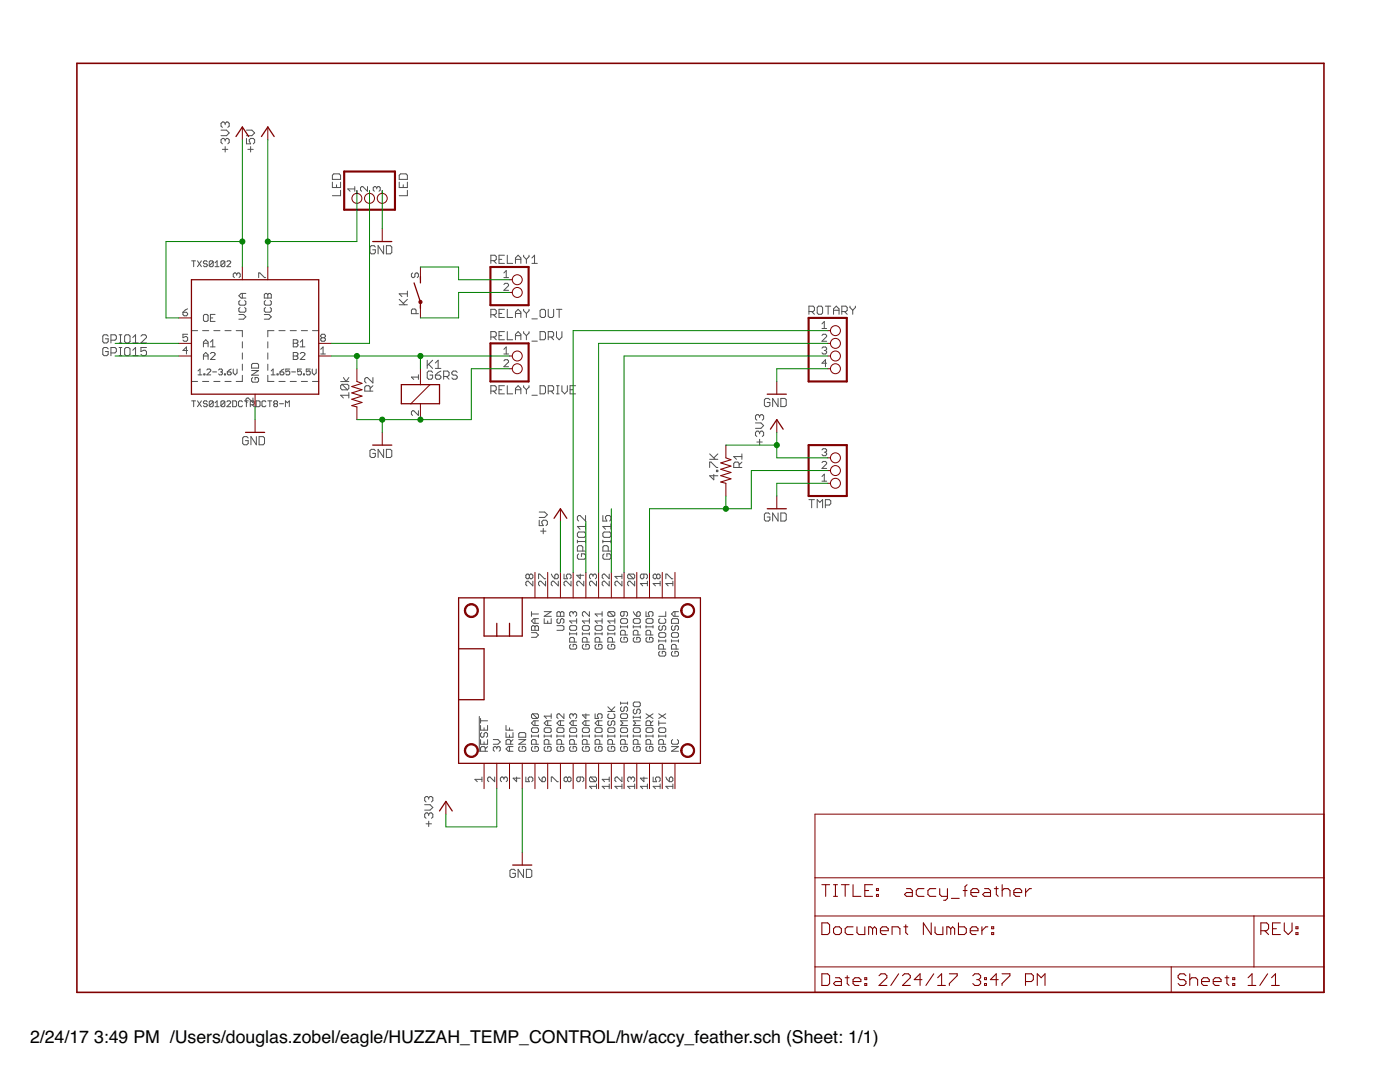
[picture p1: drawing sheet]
<svg xmlns="http://www.w3.org/2000/svg" width="279mm" height="216mm" viewBox="0 0 279 216" stroke-linecap="round" stroke-linejoin="round" font-family="sans-serif">
<defs><g id="words">
<g font-size="3.5">
<text x="6" y="208.2">2/24/17</text>
<text x="18.8" y="208.2">3:49 PM /Users/douglas.zobel/eagle/HUZZAH_TEMP_CONTROL/hw/accy_feather.sch (Sheet: 1/1)</text>
</g>
</g></defs>
<g fill="none" stroke="#505050" stroke-width=".2">
<path d="M44.1 26h1.1l.5 .5-.5 .6h-1.1M44.4 29.8h1.1M44.9 27.9l-.2-.3h-.3l-.3 .3v.5l.3 .3M44.9 27.9l.3-.3h.3l.2 .3v.5l-.2 .3M44.9 24.6v.3M44.9 27.9v.3M44.9 29.3v1M44.9 24.6l-.2-.3h-.3l-.3 .3v.6l.3 .2M44.9 24.6l.3-.3h.3l.2 .3v.6l-.2 .2M49.2 27.6v1.1h.8l-.3-.8 .3-.3h.5l.3 .3v.5l-.3 .3M49.2 26h1.1l.5 .5-.5 .6h-1.1M49.5 29.8h1"/>
<path d="M50 29.3v1M66.3 36.3v1.1h1.7v-1.1M66.3 35l.3-.3h1.1l.3 .3v.8h-1.7zM67.2 36.9v.5M68 38v1.1h-1.7M70.8 37.7h-1.4l.5 .5M70.8 37.2v1M73.3 37.2v1l-.9-1h-.2l-.3 .3v.4l.3 .3M75.2 37.5l-.2-.3h-.3l-.2 .3v.4l.2 .3M75.2 37.5l.2-.3h.2l.3 .3v.4l-.3 .3M75.2 37.5v.2M79.7 35l.2-.3h1.1l.3 .3v.8h-1.6z"/>
<path d="M79.7 36.3v1.1h1.6v-1.1M80.5 36.9v.5M81.3 38v1.1h-1.6M38.2 52h.8M38.7 52v1.2M39.4 52l.8 1.2M40.2 52l-.8 1.2M41.4 52.2l-.2-.2h-.4l-.2 .2 .2 .4h.4l.2 .2-.2 .4h-.4l-.2-.2M42.5 52.2l-.1-.2h-.4l-.2 .2v.8M42.5 52.2v.8l-.1 .2h-.4l-.2-.2M42.5 52.2l-.7 .8M42.9 52.4l.4-.4v1.2"/>
<path d="M42.9 53.2h.8M44.9 52.2l-.2-.2h-.4l-.2 .2v.8M44.9 52.2v.8l-.2 .2h-.4l-.2-.2M44.9 52.2l-.8 .8M45.3 52.2l.2-.2h.3l.2 .2v.2l-.7 .8h.7M47.2 54.7l-.2-.2h-.2l-.3 .2v.5l.3 .2M47.2 54.7l.3-.2h.2l.2 .2v.5l-.2 .2M47.2 54.7v.2M47.9 60l-.2 .2v.5l.2 .2h.9l.3-.2v-.5l-.3-.2M48.4 58.5v1M49.1 58.5h-1l-.4 .5 .4 .5h1M51.6 55.4v-.9h.3l.9 .9h.2"/>
<path d="M52.7 58.8l.3-.3h.2l.2 .3 .3-.3h.2l.2 .3v.7h-1.4zM53 60l-.3 .2v.5l.3 .2h.9l.2-.2v-.5l-.2-.2M53.4 58.8v.7M74.9 49.3l-.2-.3h-.6l-.3 .3v1.1l.3 .3h.6l.2-.3v-.6h-.5M76.6 49v1.7l-1.1-1.7v1.7M77.1 49h.8l.3 .3v1.1l-.3 .3h-.8zM79.7 59.7l1.1 1.1M81.3 58.1v1.1M81.3 59.7l-.8 .8M81.3 58.6h-1.6l.5 .6M82.3 54.5l-.2 .2v.5l.2 .2h.3l.2-.2v-.5l.2-.2h.3l.2 .2v.5l-.2 .2M98 52h.8l.2-.2v-.6l-.2-.3h-.8v1.7"/>
<path d="M98.5 52l.5 .6M99.6 51.8h.5M100.6 54.5l.4-.5v1.4M100.6 56.8l.2-.3h.5l.2 .3v.2l-.9 .9h.9M100.6 55.4h.9M100.7 50.9h-1.1v1.7h1.1M101.2 50.9v1.7h1.1M102.9 52.6v-1.1l.5-.6 .5 .6v1.1M102.9 51.8h1M104.5 50.9v.3l.6 .6M105.1 51.8v.8M105.6 50.9v.3l-.5 .6"/>
<path d="M106.2 52.6h1M106.2 51.5l.5-.6v1.7M21.6 69.6l-.3-.3h-.5l-.3 .3v1.1l.3 .3h.5l.3-.3v-.6h-.6M21.6 67.1l-.3-.3h-.5l-.3 .3v1.1l.3 .2h.5l.3-.2v-.6h-.6M22.1 70.4h.8l.3-.3v-.5l-.3-.3h-.8v1.7M22.1 67.9h.8l.3-.3v-.5l-.3-.3h-.8v1.6M23.8 69.3h.5M23.8 71h.5M23.8 66.8h.5M23.8 68.4h.5M24 66.8v1.6M24 69.3v1.7"/>
<path d="M25.1 69.3h.6l.3 .3v1.1l-.3 .3h-.6l-.2-.3v-1.1zM25.1 66.8h.6l.3 .3v1.1l-.3 .2h-.6l-.2-.2v-1.1zM26.5 71h1.1M26.5 69.9l.6-.6v1.7M26.5 67.4l.6-.6v1.6M26.5 68.4h1.1M28.1 67.1l.3-.3h.6l.2 .3v.3l-1.1 1h1.1M29.2 69.3h-1.1v.8l.6-.2h.3l.2 .2v.6l-.2 .3h-.6l-.3-.3M36.5 62.3h.7l.2 .2v.3l-.2 .2h-.5l-.2-.2zM37.4 66.7h-.9v.7l.7-.2 .2 .2v.5l-.2 .2h-.5l-.2-.2M37.4 69.9h-.9l.7-.7v1.4M37.4 61.6l-.9 .7"/>
<path d="M38.2 76.1h1.2M38.2 66h1.2M38.2 80h.8M38.7 80v1.2M39.4 80l.8 1.2M39.5 74l.4-.4v1.2M39.5 74.8h.8M40.2 80l-.8 1.2M40.4 76.1h1.3M40.4 66h1.3M40.6 69.2v-.9l.5-.5 .4 .5v.9M40.6 71.7v-.9l.5-.5 .4 .5v.9"/>
<path d="M40.6 68.5h.9M40.6 71h.9M40.7 74.6h.2v.2h-.2zM40.8 62.7h.5l.2 .3v.9l-.2 .2h-.5l-.2-.2v-.9zM41.3 73.8l.2-.2h.4l.2 .2v.2l-.8 .8h.8M42 68.3l.5-.5v1.4M42 69.2h.9M42 70.6l.2-.3h.5l.2 .3v.2l-.9 .9h.9M42 63.4h.5M42.4 74.2h.8M42.7 76.1h1.2M42.7 66h1.2"/>
<path d="M42.9 62.7h-.9v1.4h.9M43.6 73.8l.2-.2h.4l.2 .2-.2 .4M44 74.2h.2M44.2 74.2l.2 .2-.2 .4h-.4l-.2-.2M44.8 74.6h.2v.2h-.2zM44.9 76.1h1.2M44.9 66h1.2M45.4 74.2h.6l.1 .4-.1 .2h-.4l-.2-.2zM46.1 73.6l-.7 .6M46.4 80h.6l.2 .2v.8l-.2 .2h-.6zM46.5 73.6v.8l.4 .4 .4-.4v-.8M47.1 66h1.3v1.2"/>
<path d="M47.7 62.8h.9l.5 .4-.5 .5h-.9M47.9 61.4l-.2 .2v.5l.2 .2h.9l.3-.2v-.5l-.3-.2M48.4 74.9v1.2h-1.3M48.4 68.2v1.2M48.4 70.4v1.3M48.4 72.7v1.2M48.8 80h.8M49.2 80v1.2M50.2 73.9h1.4l-1.4 1h1.4M50.4 75.3l-.2 .3v.4l.2 .3h1l.2-.3v-.4l-.2-.3h-.5v.5M50.4 72.5h1l.2 .2v.7h-1.4v-.7zM50.5 79.4v.9l-.9-.9h-.3l-.2 .3v.4l.2 .2"/>
<path d="M51.1 80h.6l.2 .2v.8l-.2 .2h-.6zM52.7 62.8h1l.4 .4-.4 .5h-1M53 61.4l-.3 .2v.5l.3 .2h.9l.2-.2v-.5l-.2-.2M53.4 74.9v1.2h1.3M53.4 68.2v1.2M53.4 70.4v1.3M53.4 72.7v1.2M53.4 80h.8M53.8 80v1.2M54.1 74.8h.8M54.1 74l.4-.4v1.2M54.7 66h-1.3v1.2"/>
<path d="M55.3 74.6h.2v.2h-.2zM55.7 76.1h1.2M55.7 66h1.2M55.9 74.2h.6l.2 .4-.2 .2h-.4l-.2-.2zM56.7 73.6l-.8 .6M57.8 73.6h-.8v.6l.4-.2 .4 .2v.4l-.2 .2h-.4l-.2-.2M57.9 76.1h1.2M57.9 66h1.2M58.2 74.2h.8M58.5 70.3h.7l.3 .3v.2l-.3 .2 .3 .3v.2l-.3 .2h-.7zM58.5 67.8h.7l.3 .2v.3l-.3 .2 .3 .2v.3l-.3 .2h-.7zM58.5 68.5h.7"/>
<path d="M58.5 71h.7M59.9 69.2h1M59.9 70.6l.3-.3h.4l.3 .3v.2l-1 .9h1M59.9 68.3l.5-.5v1.4M60.1 76.1h1.3M60.1 66h1.3M60.2 73.6h-.8v.6l.4-.2 .4 .2v.4l-.2 .2h-.4l-.2-.2M60.6 74.6h.1v.2h-.1zM61.9 73.6h-.8v.6l.4-.2 .4 .2v.4l-.2 .2h-.4l-.2-.2M62.3 73.6v.8l.4 .4 .4-.4v-.8M62.4 76.1h1.2M62.4 66h1.2"/>
<path d="M64 70.6h.9M64 69.7l.5-.5v1.4M64.2 67.4l-.2 .2v.3l.2 .2h.5l.2-.2v-.3l-.2-.2M64.2 67.4l-.2-.2v-.3l.2-.2h.5l.2 .2v.3l-.2 .2M64.2 67.4h.5M68 76.1h1.6M68.3 76.7l-.3 .3v.5l.3 .3h1M68.3 76.7h1l.3 .3v.5l-.3 .3M68.3 76.7l1 1.1M68.5 75.3l.6 .8 .5-.8M69.6 78.9h-1.6l.5 .5M69.6 78.3v1.1"/>
<path d="M73.9 78v-.8l-.3-.2h-.5l-.3 .2v.8h1.6M74.4 75.3v1.1l-1.1-1.1h-.2l-.3 .3v.5l.3 .3M74.4 77l-.5 .5M79.7 60.8h1.6M83 62.6v-.7l-.2-.2h-.5l-.2 .2v.7h1.4M83.5 74.8v.9M83.5 75.2h-1.4l.5 .5M85.3 71.9v1.6M85.5 72.7l.8 .8M86.3 74.3l-.2-.3h-.6l-.2 .3v1.1l.2 .3h.6l.2-.3v-.6h-.5M86.3 71.9l-1 1.1M86.9 74.8h.8l.3 .3v.3l-.3 .3h-.5l-.3-.3z"/>
<path d="M86.9 72.4l.5-.5v1.6M86.9 73.5h1.1M88 74l-.6 .3-.5 .5M88.5 75.1h.8l.3-.3v-.5l-.3-.3h-.8v1.7M89.1 75.1l.5 .6M91.2 74.3l-.2-.3h-.6l-.2 .3v.3l.2 .2h.6l.2 .3v.3l-.2 .3h-.6l-.2-.3M98 62.8h.8l.2-.3v-.5l-.2-.3h-.8v1.7M98 67.2h.8l.2-.2v-.6l-.2-.2h-.8v1.6M98 78h.8l.2-.2v-.6l-.2-.2h-.8v1.6M98.5 78l.5 .6M98.5 62.8l.5 .6M98.5 67.2l.5 .6"/>
<path d="M99.6 77.8h.5M99.6 62.5h.5M99.6 67h.5M100.6 69.7l.4-.5v1.4M100.6 70.6h.9M100.6 72l.2-.2h.5l.2 .2v.2l-.9 1h.9M100.7 77h-1.1v1.6h1.1M100.7 61.7h-1.1v1.7h1.1M100.7 66.2h-1.1v1.6h1.1M101.2 77v1.6h1.1M101.2 61.7v1.7h1.1M101.2 66.2v1.6h1.1"/>
<path d="M102.9 77.8h1M102.9 63.4v-1.1l.5-.6 .5 .6v1.1M102.9 67.8v-1.1l.5-.5 .5 .5v1.1M102.9 78.6v-1.1l.5-.5 .5 .5v1.1M102.9 62.5h1M102.9 67h1M104.5 61.7v.3l.6 .5M104.5 66.2v.2l.6 .6M104.5 77v.2l.6 .6M105.1 62.5v.9M105.1 67v.8M105.1 77.8v.8"/>
<path d="M105.6 77v.2l-.5 .6M105.6 61.7v.3l-.5 .5M105.6 66.2v.2l-.5 .6M106.2 78.9h1M106.2 63.6h1M106.2 68.1h1M107.8 77h.8l.3 .2v1.1l-.3 .3h-.8zM107.8 66.2h.8l.3 .2v1.1l-.3 .3h-.8zM108.1 61.7h.5l.3 .3v1.1l-.3 .3h-.5l-.3-.3v-1.1zM109.4 78h.8l.3-.2v-.6l-.3-.2h-.8v1.6M109.4 61.7v1.4l.3 .3h.5l.3-.3v-1.4M109.4 67.2h.8l.3-.2v-.6l-.3-.2h-.8v1.6"/>
<path d="M110 78l.5 .6M110 67.2l.5 .6M111.1 77h.5M111.1 78.6h.5M111.1 66.2v1l.5 .6 .5-.6v-1M111.1 61.7h1M111.3 77v1.6M111.6 61.7v1.7M112.1 77v1l.6 .6 .5-.6v-1M113.8 77.8h.5M114.9 77h-1.1v1.6h1.1M153.6 79.8l-.2-.3h-.6l-.3 .3v1.1l.3 .2h.6l.2-.2v-.6h-.5"/>
<path d="M155.3 79.5v1.6l-1.1-1.6v1.6M155.8 79.5h.8l.3 .3v1.1l-.3 .2h-.8zM161.4 62.2h.9l.2-.3v-.5l-.2-.3h-.9v1.6M162 62.2l.5 .5M163.3 61.1h.6l.3 .3v1l-.3 .3h-.6l-.2-.3v-1zM164 64.6l.5-.4v1.4M164 66.9l.3-.2h.4l.3 .2v.3l-1 .9h1M164 69.5l.3-.3h.4l.3 .3v.2l-.3 .2M164 65.6h1M164.5 69.9h.2M164.7 61.1h1.1M164.7 69.9l.3 .3v.2l-.3 .2h-.4l-.3-.2"/>
<path d="M165 72.5h-1l.7-.7v1.4M165.3 61.1v1.6M166.3 62.7v-1.1l.6-.5 .5 .5v1.1M166.3 61.9h1.1M168 62.2h.8l.3-.3v-.5l-.3-.3h-.8v1.6M168.5 62.2l.6 .5M169.6 61.1v.3l.6 .5M170.2 61.9v.8M170.7 61.1v.3l-.5 .5M41.4 80.2l-.2-.2h-.4l-.2 .2 .2 .4h.4l.2 .2-.2 .4h-.4l-.2-.2M42.5 80.2l-.1-.2h-.4l-.2 .2v.8M42.5 80.2v.8l-.1 .2h-.4l-.2-.2"/>
<path d="M42.5 80.2l-.7 .8M42.9 81.2h.8M42.9 80.4l.4-.4v1.2M44.9 80.2l-.2-.2h-.4l-.2 .2v.8M44.9 80.2v.8l-.2 .2h-.4l-.2-.2M44.9 80.2l-.8 .8M45.3 80.2l.2-.2h.3l.2 .2v.2l-.7 .8h.7M48.4 80.2l-.2-.2h-.4l-.2 .2v.8l.2 .2h.4l.2-.2M49.5 87.4l-.2-.3h-.6l-.3 .3v1.1l.3 .3h.6l.2-.3v-.6h-.5M50 80.8h.5l.2-.2v-.4l-.2-.2h-.5v1.2M50.3 80.8l.4 .4M51.2 87.1v1.7l-1.1-1.7v1.7"/>
<path d="M51.7 87.1h.8l.3 .3v1.1l-.3 .3h-.8zM53.1 80.2l-.2-.2h-.4l-.2 .2v.8l.2 .2h.4l.2-.2M54.8 80.6l-.2-.2 .2-.4h.4l.2 .2-.2 .4M54.8 80.6h.4M54.8 80.6l-.2 .2 .2 .4h.4l.2-.2-.2-.4M55.8 80.6h.8M57 81.2v-1.2l.3 .4 .4-.4v1.2M74.9 89.9l-.2-.2h-.6l-.3 .2v1.1l.3 .3h.6l.2-.3v-.5h-.5M76.6 89.7v1.6l-1.1-1.6v1.6M77.1 89.7h.8l.3 .2v1.1l-.3 .3h-.8zM83.5 82v.9l-.9-.9h-.3l-.2 .2v.5l.2 .2M141.6 93.3v-1.1h.3l1.1 1.1h.3"/>
<path d="M141.6 91.7h1.7M141.6 90.6l1.1 1.1M142.5 94.7v1l-.9-.8h1.7M143 93.8h.3v.3h-.3zM143.3 90.6l-.8 .8M147.5 93.3v-.8l-.2-.3h-.6l-.3 .3v.8h1.7M148.1 92.2l-.6 .6M148.1 91.1h-1.7l.6 .6M148.1 90.6v1.1M150.8 84.4h1.1l.5 .5-.5 .6h-1.1M151 88.2h1.1M151.6 83v.3"/>
<path d="M151.6 86.3v.3M151.6 87.7v1.1M151.6 86.3l-.3-.3h-.3l-.2 .3v.5l.2 .3M151.6 83l-.3-.3h-.3l-.2 .3v.6l.2 .2M151.6 86.3l.3-.3h.2l.3 .3v.5l-.3 .3M151.6 83l.3-.3h.2l.3 .3v.6l-.3 .2M161.4 99.7h1.1M162 99.7v1.6M164 89.8l.3-.3h.4l.3 .3v.2l-.3 .2M164 95.1l.5-.5v1.4M164 92.3l.3-.2h.4l.3 .2v.2l-1 1h1M164 96h1"/>
<path d="M164.5 90.2h.2M164.7 90.2l.3 .3v.2l-.3 .2h-.4l-.3-.2M105.6 114.8l-.2-.2h-.2l-.3 .2v.5l.3 .2h.2l.2-.2M105.6 114.8l.3-.2h.2l.2 .2v.5l-.2 .2h-.2l-.3-.2M105.6 114.8v.5M106.3 116v.9l-.9-.9h-.2l-.3 .2v.5l.3 .2M107.5 115.5v-.9h.2l.9 .9h.3M107.6 103.8v1.1h.8l-.3-.5v-.3l.3-.3h.6l.2 .3v.5l-.2 .3M107.6 102.2h1.1l.5 .5-.5 .6h-1.1M107.9 106h1.1M108.4 105.4v1.1M108.9 116v.9l-1-.9h-.2l-.2 .2v.5l.2 .2"/>
<path d="M110 114.6l.7 .9M110.7 114.8l.3-.2h.2l.2 .2v.5l-.2 .2h-.5zM111.4 116v.9l-.9-.9h-.2l-.3 .2v.5l.3 .2M112.6 114.6v.9h.7l-.3-.5v-.2l.3-.2h.4l.3 .2v.5l-.3 .2M114 116v.9l-1-.9h-.2l-.2 .2v.5l.2 .2M115.2 108.1h1.7M115.2 107.8v.5M115.5 110.5l-.3 .3v.5l.3 .3h1.1l.3-.3v-.5l-.3-.3h-.6v.6M115.5 106.2h1.1l.3 .2v.6l-.3 .2h-1.1l-.3-.2v-.6zM115.8 114.6v.9l-.7-.7h1.4M116.3 110v-.8l-.3-.3h-.5l-.3 .3v.8h1.7M116.5 116v.9l-.9-.9h-.3l-.2 .2v.5l.2 .2"/>
<path d="M116.9 105.1h-1.7l.6 .5M116.9 102.9v1.1l-1.1-1.1h-.3l-.3 .2v.6l.3 .3M116.9 104.5v1.1M116.9 107.8v.5M118.3 114.8l-.2-.2h-.2l-.3 .2v.5l.3 .2M118.3 114.8l.3-.2h.2l.2 .2v.5l-.2 .2M118.3 114.8v.2M119 116v.9l-.9-.9h-.2l-.3 .2v.5l.3 .2M120.3 102.9v1.1h.8l-.3-.6v-.3l.3-.2h.6l.2 .2v.6l-.2 .3M120.3 107.8v.5M120.3 108.1h1.6M120.6 110.5l-.3 .3v.5l.3 .3h1.1l.2-.3v-.5l-.2-.3h-.6v.6"/>
<path d="M120.6 106.2h1.1l.2 .2v.6l-.2 .2h-1.1l-.3-.2v-.6zM121.4 110v-.8l-.3-.3h-.5l-.3 .3v.8h1.6M121.6 114.6v.9l-1-.9h-.2l-.2 .2v.5l.2 .2M121.6 116v.9l-1-.9h-.2l-.2 .2v.5l.2 .2M121.9 104.5v1.1M121.9 107.8v.5M121.9 105.1h-1.6l.5 .5M124.1 114.6v.9M124.1 116v.9l-.9-.9h-.2l-.3 .2v.5l.3 .2M124.1 115h-1.4l.5 .5M125.5 114.6l-.2 .2v.5l.2 .2h.9M125.5 114.6h.9l.3 .2v.5l-.3 .2"/>
<path d="M125.5 114.6l.9 .9M126.7 116v.9l-1-.9h-.2l-.2 .2v.5l.2 .2M128.5 114.6v.7l-.2 .2h-.3l-.2-.2v-.5l.2-.2h1l.2 .2v.5l-.2 .2M129.2 116v.9M129.2 116.4h-1.4l.5 .5M131 114.8l-.2-.2h-.2l-.3 .2v.5l.3 .2h.2l.2-.2M131 114.8l.3-.2h.2l.2 .2v.5l-.2 .2h-.2l-.3-.2M131 114.8v.5M131.7 116v.9M131.7 116.4h-1.4l.5 .5M132.9 115.5v-.9h.2l.9 .9h.3M134.3 116v.9"/>
<path d="M134.3 116.4h-1.4l.4 .5M153.6 102.6l-.2-.2h-.6l-.3 .2v1.1l.3 .3h.6l.2-.3v-.5h-.5M155.3 102.4v1.6l-1.1-1.6v1.6M155.8 102.4h.8l.3 .2v1.1l-.3 .3h-.8zM163.1 101.3v-1.6l.5 .5 .6-.5v1.6M164.7 100.8h.8l.3-.3v-.6l-.3-.2h-.8v1.6M106.1 122v1M106.1 125.1l.2-.3h.2l.3 .3 .2-.3h.2l.3 .3v.7h-1.4zM106.1 126.2h.9l.5 .5-.5 .5h-.9M106.1 122.5h1.4M106.8 123.4v1M106.8 125.1v.7"/>
<path d="M107.5 123.4h-1l-.4 .5 .4 .5h1M108.6 123.4v1h1.4v-1M108.6 122h1.4l-1.4 1h1.4M109.3 123.9v.5M111.1 122.3l.3-.3h.2l.2 .3 .3-.3h.2l.2 .3v.7h-1.4zM111.1 124.8h1.2l.2 .3v.4l-.2 .3h-1.2M111.4 123.4l-.3 .3v.4l.3 .3h.2l.2-.3v-.4l.3-.3h.2l.2 .3v.4l-.2 .3M111.8 122.3v.7M113.7 126.2v.5M113.7 126.5h1.4M113.9 124.8h1l.2 .3v.4l-.2 .3h-1l-.2-.3v-.4zM113.9 128.6l-.2 .2v.5l.2 .2h1l.2-.2v-.5l-.2-.2h-.5v.5"/>
<path d="M114.4 122.3l-.2-.3h-.3l-.2 .3v.4l.2 .3M114.4 122.3l.2-.3h.3l.2 .3v.4l-.2 .3M114.4 122.3v.2M114.6 128.1v-.7l-.2-.2h-.5l-.2 .2v.7h1.4M115.1 123.4v1M115.1 126.2v.5M115.1 123.9h-1.4l.5 .5M116.2 126.2v.5M116.2 126.5h1.4M116.5 124.8h.9l.2 .3v.4l-.2 .3h-.9l-.3-.3v-.4zM116.5 128.6l-.3 .2v.5l.3 .2h.9l.2-.2v-.5l-.2-.2h-.5v.5M117.2 128.1v-.7l-.3-.2h-.4l-.3 .2v.7h1.4"/>
<path d="M117.6 122v1l-.9-1h-.2l-.3 .3v.4l.3 .3M117.6 123.4v1M117.6 126.2v.5M117.6 123.9h-1.4l.5 .5M118.8 126.2v.5M118.8 126.5h1.4M119 124.8h.9l.3 .3v.4l-.3 .3h-.9l-.2-.3v-.4zM119 128.6l-.2 .2v.5l.2 .2h.9l.3-.2v-.5l-.3-.2h-.4v.5M119.7 128.1v-.7l-.2-.2h-.5l-.2 .2v.7h1.4M120.2 122v1M120.2 123.4v1M120.2 126.2v.5"/>
<path d="M120.2 123.9h-1.4l.4 .5M120.2 122.5h-1.4l.4 .5M121.3 126.2v.5M121.3 126.5h1.4M121.5 122l-.2 .3v.4l.2 .3h1M121.5 124.8h1l.2 .3v.4l-.2 .3h-1l-.2-.3v-.4zM121.5 128.6l-.2 .2v.5l.2 .2h1l.2-.2v-.5l-.2-.2h-.5v.5M121.5 122h1l.2 .3v.4l-.2 .3M121.5 122l1 1M122.2 128.1v-.7l-.2-.2h-.5l-.2 .2v.7h1.4M122.7 123.4v1M122.7 126.2v.5"/>
<path d="M122.7 123.9h-1.4l.5 .5M123.8 124.8v.5M123.8 125.1h1.4M124.1 123.4h.9l.2 .3v.4l-.2 .3h-.9l-.3-.3v-.4zM124.1 127.2l-.3 .2v.5l.3 .2h.9l.2-.2v-.5l-.2-.2h-.5v.5M124.5 122v.7l-.2 .3h-.2l-.3-.3v-.4l.3-.3h.9l.2 .3v.4l-.2 .3M124.8 126.7v-.7l-.3-.2h-.4l-.3 .2v.7h1.4M125.2 124.8v.5M126.4 124.8v.5M126.4 125.1h1.4M126.4 122l.7 1M126.6 127.2l-.2 .2v.5l.2 .2h1l.2-.2v-.5l-.2-.2h-.5v.5"/>
<path d="M126.6 123.4h1l.2 .3v.4l-.2 .3h-1l-.2-.3v-.4zM127.1 122.3l.2-.3h.3l.2 .3v.4l-.2 .3h-.5zM127.3 126.7v-.7l-.2-.2h-.5l-.2 .2v.7h1.4M127.8 124.8v.5M128.9 122v1h.7l-.2-.5v-.2l.2-.3h.5l.2 .3v.4l-.2 .3M128.9 124.8v.5M128.9 125.1h1.4M129.2 123.4h.9l.2 .3v.4l-.2 .3h-.9l-.3-.3v-.4zM129.2 127.2l-.3 .2v.5l.3 .2h.9l.2-.2v-.5l-.2-.2h-.5v.5M129.9 126.7v-.7l-.3-.2h-.4l-.3 .2v.7h1.4M130.3 124.8v.5M131.5 126.5l.2-.3h.9l.3 .3v.4l-.3 .3h-.9l-.2-.3z"/>
<path d="M131.5 127.7v.4M131.5 127.9h1.4M131.7 123.4l-.2 .3v.4l.2 .3h.9l.3-.3v-.4l-.3-.3M131.7 130l-.2 .2v.5l.2 .2h.9l.3-.2v-.5l-.3-.2h-.4v.5M131.7 124.8l-.2 .3v.4l.2 .3h.2l.3-.3v-.4l.2-.3h.2l.3 .3v.4l-.3 .3M132.4 129.5v-.7l-.2-.2h-.5l-.2 .2v.7h1.4M132.9 122v1h-1.4M132.9 127.7v.4M134 126.5l.2-.3h1l.2 .3v.4l-.2 .3h-1l-.2-.3zM134 127.7v.4M134 127.9h1.4M134.2 130l-.2 .2v.5l.2 .2h1l.2-.2v-.5l-.2-.2h-.5v.5"/>
<path d="M134.2 123.4h1l.2 .3v.7h-1.4v-.7zM134.2 124.8l-.2 .3v.4l.2 .3h.3l.2-.3v-.4l.2-.3h.3l.2 .3v.4l-.2 .3M134.7 122v1M134.9 129.5v-.7l-.2-.2h-.5l-.2 .2v.7h1.4M135.4 127.7v.4M135.4 122h-.9l-.5 .5 .5 .5h.9M85.6 159.2v.3M85.6 159.2l-.3-.3h-.3l-.2 .3v.5l.2 .3M85.6 159.2l.2-.3h.3l.3 .3v.5l-.3 .3M95.7 143v7M95.9 143.4v.9M95.9 144.8v.9h1.4v-.9"/>
<path d="M95.9 147.6v.9h1.4v-.9M95.9 143.8h1.4M96.1 146.2l-.2 .2v.5l.2 .2h.3l.2-.2v-.5l.2-.2h.3l.2 .2v.5l-.2 .2M96.2 155.5h-1.4l.4 .5M96.2 155v1M96.6 145.2v.5M96.6 148v.5M96.8 149.9v-.7l-.2-.2h-.5l-.2 .2v.7h1.4M97.3 149l-.5 .4M98.4 147.6h1l.4 .4-.4 .5h-1M98.7 155v1l-.9-1h-.2l-.3 .3v.4l.3 .3M99.1 149.2l-.2-.2h-.2l-.3 .2v.5l.3 .2"/>
<path d="M99.1 149.2l.3-.2h.2l.2 .2v.5l-.2 .2M99.1 149.2v.2M100.6 155.3l-.3-.3h-.2l-.2 .3v.4l.2 .3M100.6 155.3l.2-.3h.2l.3 .3v.4l-.3 .3M100.6 155.3v.2M101 146.2v.9h1.4v-.9M101 144.8v.9h1.4M101.7 145.2v.5M101.7 146.6v.5M101.7 149v.9M101.9 148.5v-.7l-.2-.2h-.5l-.2 .2v.7h1.4M102.4 149h-.9l-.5 .4 .5 .5h.9"/>
<path d="M102.4 147.6l-.5 .4M103.1 155v1l-.7-.7h1.4M103.5 147.6h1.4l-1.4 .9h1.4M103.5 146.4l.3-.2h.9l.2 .2v.7h-1.4zM103.8 149l-.3 .2v.5l.3 .2h.9l.2-.2v-.5l-.2-.2h-.5v.4M104.9 155v1h.7l-.2-.5v-.2l.2-.3h.5l.2 .3v.4l-.2 .3M106.1 145.5l.2-.3h.9l.3 .3v.4l-.3 .3h-.9l-.2-.3zM106.1 146.6v.5M106.1 146.9h1.4M106.3 149l-.2 .2v.5l.2 .2h.9l.3-.2v-.5l-.3-.2h-.4v.4M106.3 142.4l-.2 .3v.4l.2 .3h.9M106.3 142.4h.9l.3 .3v.4l-.3 .3"/>
<path d="M106.3 142.4l.9 1M106.8 143.8v1M107 148.5v-.7l-.2-.2h-.5l-.2 .2v.7h1.4M107.5 143.8h-1l-.4 .5 .4 .5h1M107.5 146.6v.5M107.5 155l.7 1M108.4 155h.2l.3 .3v.4l-.3 .3h-.4v-.7zM108.6 146.9h1.4M108.6 145.5l.2-.3h1l.2 .3v.4l-.2 .3h-1l-.2-.3zM108.6 146.6v.5M108.8 149l-.2 .2v.5l.2 .2h1l.2-.2v-.5l-.2-.2h-.5v.4M109.3 143.8v1"/>
<path d="M109.5 148.5v-.7l-.2-.2h-.5l-.2 .2v.7h1.4M110 143.8h-.9l-.5 .5 .5 .5h.9M110 142.4v1M110 146.6v.5M110 142.9h-1.4l.5 .5M110 156v-1h.3l.9 1h.2M111.1 146.9h1.4M111.1 145.5l.3-.3h.9l.2 .3v.4l-.2 .3h-.9l-.3-.3zM111.1 146.6v.5M111.4 149l-.3 .2v.5l.3 .2h.9l.2-.2v-.5l-.2-.2h-.5v.4M111.8 143.8v1M112.1 148.5v-.7l-.3-.2h-.4l-.3 .2v.7h1.4"/>
<path d="M112.5 142.4v1l-.9-1h-.2l-.3 .3v.4l.3 .3M112.5 143.8h-.9l-.5 .5 .5 .5h.9M112.5 146.6v.5M113.3 155.3l-.3-.3h-.2l-.2 .3v.4l.2 .3h.2l.3-.3M113.3 155.3l.2-.3h.2l.3 .3v.4l-.3 .3h-.2l-.2-.3M113.3 155.3v.4M113.7 146.9h1.4M113.7 145.5l.2-.3h1l.2 .3v.4l-.2 .3h-1l-.2-.3zM113.7 146.6v.5M113.9 149l-.2 .2v.5l.2 .2h1l.2-.2v-.5l-.2-.2h-.5v.4M114.4 142.7l-.2-.3h-.3l-.2 .3v.4l.2 .3M114.4 142.7l.2-.3h.3l.2 .3v.4l-.2 .3"/>
<path d="M114.4 142.7v.2M114.4 143.8v1M114.6 148.5v-.7l-.2-.2h-.5l-.2 .2v.7h1.4M115.1 143.8h-.9l-.5 .5 .5 .5h.9M115.1 146.6v.5M115.8 155v.7l-.2 .3h-.3l-.2-.3v-.4l.2-.3h1l.2 .3v.4l-.2 .3M116.2 146.9h1.4M116.2 145.5l.3-.3h.9l.2 .3v.4l-.2 .3h-.9l-.3-.3zM116.2 146.6v.5M116.5 149l-.3 .2v.5l.3 .2h.9l.2-.2v-.5l-.2-.2h-.5v.4M116.9 142.4v1l-.7-.7h1.4M116.9 143.8v1"/>
<path d="M117.2 148.5v-.7l-.3-.2h-.4l-.3 .2v.7h1.4M117.6 143.8h-.9l-.5 .5 .5 .5h.9M117.6 146.6v.5M117.9 155h.9l.2 .3v.4l-.2 .3M117.9 155l-.3 .3v.4l.3 .3h.9M117.9 155l.9 1M118.8 146.9h1.4M118.8 145.5l.2-.3h.9l.3 .3v.4l-.3 .3h-.9l-.2-.3zM118.8 142.4v1h.7l-.3-.7 .3-.3h.4l.3 .3v.4l-.3 .3M118.8 146.6v.5M119 149l-.2 .2v.5l.2 .2h.9l.3-.2v-.5l-.3-.2h-.4v.4M119 156.9h-1.4l.5 .5"/>
<path d="M119 156.4v1M119.5 143.8v1M119.7 148.5v-.7l-.2-.2h-.5l-.2 .2v.7h1.4M120.2 143.8h-1l-.4 .5 .4 .5h1M120.2 146.6v.5M121.3 145.5l.2-.3h1l.2 .3v.4l-.2 .3h-1l-.2-.3zM121.3 146.9h1.4M121.3 146.6v.5M121.3 142h1.4M121.3 141l.9 1M121.5 149l-.2 .2v.5l.2 .2h1l.2-.2v-.5l-.2-.2h-.5v.4M121.5 143.8l-.2 .3v.4l.2 .3h.3l.2-.3v-.4l.2-.3h.3l.2 .3v.4l-.2 .3"/>
<path d="M121.5 142.4l-.2 .3v.4l.2 .3h1l.2-.3v-.4l-.2-.3M121.6 155.5h-1.4l.4 .5M121.6 156.9h-1.4l.4 .5M121.6 155v1M121.6 156.4v1M122.2 148.5v-.7l-.2-.2h-.5l-.2 .2v.7h1.4M122.7 146.6v.5M122.7 141l-.7 .7M123.8 142.7l.3-.3h.9l.2 .3v.4l-.2 .3h-.9l-.3-.3zM123.8 146.9h1.4M123.8 145.5l.3-.3h.9l.2 .3v.4l-.2 .3h-.9l-.3-.3zM123.8 140.1v.4"/>
<path d="M123.8 146.6v.5M123.8 140.3h1.4M124.1 149l-.3 .2v.5l.3 .2h.9l.2-.2v-.5l-.2-.2h-.5v.4M124.1 141l-.3 .3v.4l.3 .3h.2l.2-.3v-.4l.3-.3h.2l.2 .3v.4l-.2 .3M124.1 155v1l-.9-1h-.2l-.3 .3v.4l.3 .3M124.1 156.9h-1.4l.5 .5M124.1 156.4v1M124.8 148.5v-.7l-.3-.2h-.4l-.3 .2v.7h1.4M125.2 143.8h-1.4l.5 .5-.5 .5h1.4M125.2 140.1v.4M125.2 146.6v.5M126 155.3l-.3-.3h-.2l-.2 .3v.4l.2 .3"/>
<path d="M126 155.3l.2-.3h.2l.3 .3v.4l-.3 .3M126 155.3v.2M126.4 146.9h1.4M126.4 145.5l.2-.3h1l.2 .3v.4l-.2 .3h-1l-.2-.3zM126.4 140.3l.2-.2h1l.2 .2v.5l-.2 .2h-1l-.2-.2zM126.4 142.9v.5M126.4 146.6v.5M126.4 143.1h1.4M126.6 149l-.2 .2v.5l.2 .2h1l.2-.2v-.5l-.2-.2h-.5v.4M126.6 141.5l-.2 .2v.5l.2 .2h.3l.2-.2v-.5l.2-.2h.3l.2 .2v.5l-.2 .2M126.7 156.9h-1.4l.4 .5M126.7 156.4v1"/>
<path d="M127.3 148.5v-.7l-.2-.2h-.5l-.2 .2v.7h1.4M127.8 143.8h-1.4l.5 .5-.5 .5h1.4M127.8 142.9v.5M127.8 146.6v.5M128.5 155v1l-.7-.7h1.4M128.9 146.9h1.4M128.9 145.5l.3-.3h.9l.2 .3v.4l-.2 .3h-.9l-.3-.3zM128.9 146.6v.5M128.9 142.4l1.4 1M129.2 149l-.3 .2v.5l.3 .2h.9l.2-.2v-.5l-.2-.2h-.5v.4M129.2 156.9h-1.4l.5 .5M129.2 156.4v1"/>
<path d="M129.9 148.5v-.7l-.3-.2h-.4l-.3 .2v.7h1.4M129.9 144.8v-.7l-.3-.3h-.4l-.3 .3v.7h1.4M130.3 146.6v.5M130.3 143.8l-.4 .5M130.3 142.4l-1.4 1M130.3 155v1h.7l-.2-.5v-.2l.2-.3h.5l.2 .3v.4l-.2 .3M131.5 146.9h1.4M131.5 145.5l.2-.3h.9l.3 .3v.4l-.3 .3h-.9l-.2-.3zM131.5 143.8v1M131.5 146.6v.5M131.5 144.3h1.4M131.5 142.4l1.4 1"/>
<path d="M131.7 149l-.2 .2v.5l.2 .2h.9l.3-.2v-.5l-.3-.2h-.4v.4M131.7 156.9h-1.4l.5 .5M131.7 156.4v1M132.4 148.5v-.7l-.2-.2h-.5l-.2 .2v.7h1.4M132.9 146.6v.5M132.9 142.4l-1.4 1M132.9 155l.7 1M133.6 155.3l.2-.3h.2l.3 .3v.4l-.3 .3h-.4zM134 149h1.4l-1.4 .9h1.4M134.2 147.6l-.2 .2v.5l.2 .2h1l.2-.2v-.5l-.2-.2M134.3 156.9h-1.4l.4 .5M134.3 156.4v1"/>
<path d="M84.8 160.6h1l.6 .5-.6 .5h-1M85 164.4h1.1M85.6 162.5v.3M85.6 163.9v1M85.6 162.5l-.3-.3h-.3l-.2 .3v.5l.2 .3M85.6 162.5l.2-.3h.3l.3 .3v.5l-.3 .3M102.8 173.7l-.2-.2h-.6l-.2 .2v1.1l.2 .3h.6l.2-.3v-.5h-.5M104.5 173.5v1.6l-1.1-1.6v1.6M105.1 173.5h.8l.2 .2v1.1l-.2 .3h-.8z"/>
</g>
<g fill="none" stroke="#800000" stroke-width=".25">
<path d="M47.1 27.2l1.3-1.9 1.2 1.9M52.2 27.2l1.2-1.9 1.3 1.9M38.2 55.8h25.4v22.9h-25.4zM74.4 48.2h3.8M82.6 56.5l1.3 3.8v1.2M83.9 55.2v1.3M80.1 76.8h7.6v3.8h-7.6zM153.1 78.7h3.8M49 86.3h3.8M74.4 88.8h3.8M153.8 85.6l1.2-1.9 1.3 1.9M91.5 119.3h48.3v33h-48.3z"/>
<path d="M96.6 119.3v7.6h7.6v-7.6M110.6 103.4l1.2-1.9 1.3 1.9M153.1 101.5h3.8M91.5 129.5h5.1v10.1h-5.1M99.1 124.4v2.5M101.7 124.4v2.5M87.7 161.8l1.3-1.9 1.3 1.9M102.3 172.6h3.8"/>
</g>
<g fill="none" stroke="#800000" stroke-width=".2">
<path d="M48.4 25.3v2.6M53.4 25.3v2.6M71.2 38v.6M73.7 38v.6M76.3 38v.6M48.4 53.3v2.5M53.4 53.3v2.5M76.3 45.7v2.5M83.9 53.3v2.5M101.7 55.8h.6M101.7 58.4h.6M35.7 71h2.5"/>
<path d="M35.7 68.5h2.5M35.7 63.4h2.5M50.9 78.7v2.5M63.6 71h2.5M63.6 68.5h2.5M71.2 73.6v2.5M83.9 60.9v2.5M83.9 73.6v3.2M85.8 76.8l-3.8 3.8M101.7 71h.6M101.7 73.6h.6M155 76.1v2.6"/>
<path d="M165.2 71h.5M165.2 73.6h.5M165.2 66h.5M165.2 68.5h.5M50.9 83.7v2.6M71.2 81.2v2.5M76.3 86.3v2.5M83.9 80.6v3.1M144.9 88.8v2.6M144.9 96.4v2.6M155 83.7v2.6M155 99v2.5"/>
<path d="M165.2 96.4h.5M165.2 93.9h.5M165.2 91.4h.5M106.8 114.2v5.1M109.3 114.2v5.1M111.8 101.5v2.6M111.8 114.2v5.1M114.4 114.2v5.1M116.9 114.2v5.1M119.5 114.2v5.1M122 114.2v5.1M124.5 114.2v5.1"/>
<path d="M127.1 114.2v5.1M129.6 114.2v5.1M132.2 114.2v5.1M134.7 114.2v5.1M89 159.9v2.6M96.6 152.3v5.1M99.1 152.3v5.1M101.7 152.3v5.1M104.2 152.3v5.1M106.8 152.3v5.1M109.3 152.3v5.1M111.8 152.3v5.1"/>
<path d="M114.4 152.3v5.1M116.9 152.3v5.1M119.5 152.3v5.1M122 152.3v5.1M124.5 152.3v5.1M127.1 152.3v5.1M129.6 152.3v5.1M132.2 152.3v5.1M134.7 152.3v5.1M104.2 170.1v2.5M162.6 162.5h101.6v35.5h-101.6zM162.6 175.2h101.6"/>
<path d="M162.6 182.8h101.6M162.6 192.9h101.6M233.7 192.9v5.1M250.3 182.8v10.1"/>
<circle cx="71.2" cy="39.6" r=".99"/>
<circle cx="73.7" cy="39.6" r=".99"/>
<circle cx="76.3" cy="39.6" r=".99"/>
<circle cx="103.2" cy="55.8" r=".99"/>
<circle cx="103.2" cy="58.4" r=".99"/>
<circle cx="103.2" cy="71" r=".99"/>
<circle cx="103.2" cy="73.6" r=".99"/>
<circle cx="166.7" cy="73.6" r=".99"/>
<circle cx="166.7" cy="66" r=".99"/>
<circle cx="166.7" cy="68.5" r=".99"/>
<circle cx="166.7" cy="71" r=".99"/>
<circle cx="166.7" cy="96.4" r=".99"/>
<circle cx="166.7" cy="93.9" r=".99"/>
<circle cx="166.7" cy="91.4" r=".99"/>
</g>
<g fill="#800000" stroke="#800000" stroke-width=".2">
<path d="M136.2 120.9a1.39 1.39 0 0 1 2.2 .2 1.39 1.39 0 0 1-.8 2.1 1.39 1.39 0 0 1-1.8-1.4h.3a1.15 1.15 0 0 1 1.6-1.1 1.15 1.15 0 0 1 .3 2 1.15 1.15 0 0 1-1.9-.6v-.3h-.3z" fill-rule="evenodd"/>
<path d="M136.2 148.8a1.4 1.4 0 0 1 2.2 .2 1.4 1.4 0 0 1-.8 2.1 1.4 1.4 0 0 1-1.8-1.3h.3a1.15 1.15 0 0 1 1.6-1.1 1.15 1.15 0 0 1 .3 1.9 1.15 1.15 0 0 1-1.9-.5v-.3h-.3z" fill-rule="evenodd"/>
<path d="M93 148.8a1.4 1.4 0 0 1 2.3 .2 1.4 1.4 0 0 1-.8 2.1 1.4 1.4 0 0 1-1.8-1.3h.2a1.15 1.15 0 0 1 1.6-1.1 1.15 1.15 0 0 1 .3 1.9 1.15 1.15 0 0 1-1.8-.5l-.1-.3h-.2z" fill-rule="evenodd"/>
<path d="M93 120.9a1.4 1.4 0 0 1 2.3 .2 1.4 1.4 0 0 1-.9 2.1 1.4 1.4 0 0 1-1.7-1.4h.2a1.15 1.15 0 0 1 1.6-1.1 1.15 1.15 0 0 1 .3 2 1.15 1.15 0 0 1-1.8-.6l-.1-.3h-.2z" fill-rule="evenodd"/>
<circle cx="83.9" cy="60.3" r=".33"/>
</g>
<path d="M15.3 12.6h248.9v185.4h-248.9z" fill="none" stroke="#800000" stroke-width=".32"/>
<g fill="none" stroke="#800000" stroke-width=".21">
<path d="M71.2 76.1l1 .4-2 .6 2 .7-2 .6 2 .6-2 .7 2 .6-2 .6 1 .3M144.9 91.4l1 .3-2.1 .7 2.1 .6-2.1 .6 2.1 .7-2.1 .6 2.1 .6-2.1 .7 1.1 .2M164 176.5h1.6M164.8 176.5v2.4M166.3 176.5h.8M166.3 178.9h.8M166.7 176.5v2.4M167.9 176.5h1.6M168.7 176.5v2.4M170.2 176.5v2.4h1.6M172.6 177.7h.8M174.1 176.5h-1.5v2.4h1.5"/>
<path d="M174.9 178.5h.4v.4h-.4zM174.9 177.3h.4v.4h-.4zM180.9 177.3h.8l.4 .4v1.2h-1.2l-.4-.4 .4-.4h1.2M184.4 177.3h-1.2l-.3 .4v.8l.3 .4h1.2M186.8 177.3h-1.2l-.4 .4v.8l.4 .4h1.2M187.5 177.3v1.2l.4 .4h1.2M189.1 177.3v2l-.4 .3h-.4M189.9 179.3h1.5M192.2 177.7h.8M193 176.5l-.4 .4v2M193.8 178.1h1.5v-.4l-.4-.4h-.7l-.4 .4v.8l.4 .4h.7M196.5 177.3h.8l.4 .4v1.2h-1.2l-.4-.4 .4-.4h1.2"/>
<path d="M198.4 177.3h.8M198.8 176.9v1.6l.4 .4M200 177.7l.4-.4h.8l.4 .4v1.2M200 176.5v2.4M202.3 178.1h1.6v-.4l-.4-.4h-.8l-.4 .4v.8l.4 .4h.8M204.7 177.3v1.6M205.8 177.3h-.3l-.8 .8M164 184.1h1.2l.4 .4v1.6l-.4 .4h-1.2zM164 194.3h1.2l.4 .4v1.6l-.4 .3h-1.2zM166.3 185.3l.4-.4h.8l.4 .4v.8l-.4 .4h-.8l-.4-.4zM166.7 195.1h.8l.4 .4v1.1h-1.2l-.4-.3 .4-.4h1.2M168.7 195.1h.8"/>
<path d="M169.1 194.7v1.6l.4 .3M170.2 195.9h1.6v-.4l-.4-.4h-.8l-.4 .4v.8l.4 .3h.8M170.2 184.9h-1.1l-.4 .4v.8l.4 .4h1.1M171 184.9v1.2l.4 .4h1.2v-1.6M172.6 196.3h.4v.3h-.4zM172.6 195.1h.4v.4h-.4zM174.1 185.3l-.3-.4h-.4v1.6M174.1 185.3l.4-.4 .4 .4v1.2M174.1 185.3v1.2M175.4 194.7l.4-.4h.8l.4 .4v.4l-1.6 1.5h1.6M175.7 185.7h1.6v-.4l-.4-.4h-.8l-.4 .4v.8l.4 .4h.8M178 186.5v-1.6h1.2l.4 .4v1.2"/>
<path d="M179.3 194.3l-1.5 2.3M180.1 194.7l.4-.4h.8l.4 .4v.4l-1.6 1.5h1.6M180.4 184.9h.8M180.8 184.5v1.6l.4 .4M184 195.5h-1.5l1.1-1.2v2.3M185.8 184.1v2.4l-1.5-2.4v2.4M186.4 194.3l-1.6 2.3M186.6 184.9v1.2l.4 .4h1.2v-1.6M187.1 196.6h1.6M187.1 195.1l.8-.8v2.3M189.5 194.3h1.5v.4l-1.5 1.6v.3M189.7 185.3l-.4-.4h-.3v1.6"/>
<path d="M189.7 185.3v1.2M189.7 185.3l.4-.4 .4 .4v1.2M191.3 184.1v2.4h1.2l.3-.4v-.8l-.3-.4h-1.2M193.6 185.7h1.6v-.4l-.4-.4h-.8l-.4 .4v.8l.4 .4h.8M194.1 194.7l.4-.4h.8l.4 .4v.4l-.4 .4M194.9 195.5h.4M195.3 195.5l.4 .4v.4l-.4 .3h-.8l-.4-.3M196 184.9v1.6M196.5 196.3h.4v.3h-.4zM196.5 195.1h.4v.4h-.4zM197.1 184.9h-.4l-.7 .8M197.9 186.1h.4v.4h-.4z"/>
<path d="M197.9 184.9h.4v.4h-.4zM199.2 195.5h-1.5l1.1-1.2v2.3M200 194.3h1.5v.4l-1.5 1.6v.3M204.7 195.9h1.1l.4-.4v-.8l-.4-.4h-1.1v2.3M207 196.6v-2.3l.8 .8 .8-.8v2.3M236.7 194.7l-.4-.4h-.8l-.4 .4v.4l.4 .4h.8l.4 .4v.4l-.4 .3h-.8l-.4-.3M237.4 195.5l.4-.4h.8l.4 .4v1.1M237.4 194.3v2.3M239.8 195.9h1.5v-.4l-.3-.4h-.8l-.4 .4v.8l.4 .3h.8M242.1 195.9h1.6v-.4l-.4-.4h-.8l-.4 .4v.8l.4 .3h.8M244.5 195.1h.8M244.9 194.7v1.6l.4 .3"/>
<path d="M246 196.3h.4v.3h-.4zM246 195.1h.4v.4h-.4zM249.1 196.6h1.5M249.1 195.1l.8-.8v2.3M251.6 185.7h1.2l.4-.4v-.8l-.4-.4h-1.2v2.4M252.4 185.7l.8 .8M253 194.3l-1.6 2.3M253.8 196.6h1.5M253.8 195.1l.8-.8v2.3M254 185.3h.7M255.5 184.1h-1.5v2.4h1.5M256.3 184.1v1.6l.8 .8 .8-.8v-1.6"/>
<path d="M258.6 186.1h.4v.4h-.4zM258.6 184.9h.4v.4h-.4z"/>
</g>
<path d="M68.7 34.2h10.1v7.6h-10.1zM97.9 53.3h7.6v7.6h-7.6zM97.9 68.5h7.6v7.6h-7.6zM161.4 63.4h7.6v12.7h-7.6zM161.4 88.8h7.6v10.2h-7.6z" fill="none" stroke="#800000" stroke-width=".42"/>
<g fill="none" stroke="#008000" stroke-width=".2">
<path d="M48.4 27.9v25.4M53.4 27.9v25.4M71.2 38v10.2h-17.8M73.7 38v30.5h-7.6M76.3 38v7.7M48.4 48.2h-15.3v15.2h2.6M83.9 53.3h7.6v2.5h10.2M101.7 58.4h-10.2v5h-7.6M23 71h12.7M23 68.5h12.7M66.1 71h35.6M71.2 71v2.6"/>
<path d="M83.9 71v2.6M101.7 73.6h-7.6v10.1h-22.9M165.2 73.6h-10.2v2.5M165.2 71h-40.7v43.2M165.2 68.5h-45.7v45.7M165.2 66h-50.8v48.2M50.9 81.2v2.5M76.3 83.7v2.6M144.9 99v2.5M144.9 88.8h10.1M155 86.3v5.1h10.2M165.2 96.4h-10.2v2.6"/>
<path d="M165.2 93.9h-15.3v7.6h-20.3v12.7M111.8 104.1v10.1M116.9 104.1v10.1M122 101.5v12.7M99.1 157.4v7.6h-10.1v-2.5M104.2 157.4v12.7"/>
</g>
<g fill="#008000" stroke="#008000" stroke-width=".2">
<circle cx="83.9" cy="83.7" r=".51"/>
<circle cx="76.3" cy="83.7" r=".51"/>
<circle cx="53.4" cy="48.2" r=".51"/>
<circle cx="144.9" cy="101.5" r=".51"/>
<circle cx="48.4" cy="48.2" r=".51"/>
<circle cx="155" cy="88.8" r=".51"/>
<circle cx="71.2" cy="71" r=".51"/>
<circle cx="83.9" cy="71" r=".51"/>
</g>
<use href="#words"/>
</svg>
